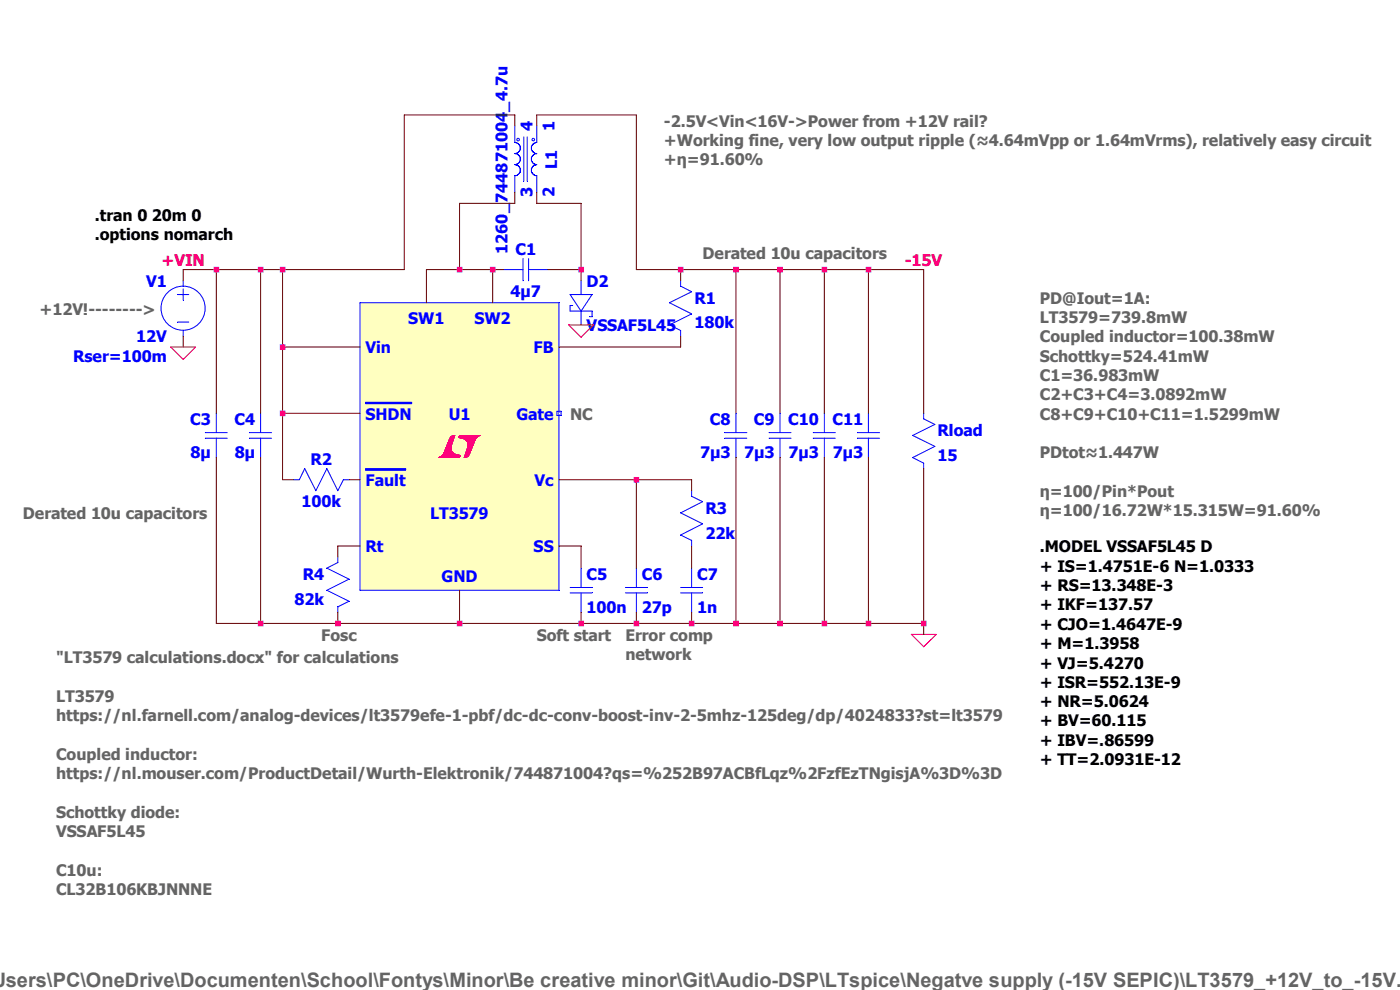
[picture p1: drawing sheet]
<svg xmlns="http://www.w3.org/2000/svg" width="297mm" height="210mm" viewBox="0 0 297 210" stroke-linecap="round" stroke-linejoin="round" font-family="sans-serif">
<defs><g id="words">
<text font-size="4.2" fill="#646464" x="1.2" y="209.3">sers\PC\OneDrive\Documenten\School\Fontys\Minor\Be creative minor\Git\Audio-DSP\LTspice\Negatve supply (-15V SEPIC)\LT3579_+12V_to_-15V.a</text>
<g font-size="3.4" fill="#00f">
<text x="112.9" y="27.8" transform="rotate(-90 112.9 27.8)">4</text>
<text x="117.6" y="27.8" transform="rotate(-90 117.6 27.8)">1</text>
<text x="118.2" y="35.8" transform="rotate(-90 118.2 35.8)">L1</text>
<text x="112.9" y="41.9" transform="rotate(-90 112.9 41.9)">3</text>
<text x="117.6" y="41.9" transform="rotate(-90 117.6 41.9)">2</text>
<text x="107.7" y="53.9" transform="rotate(-90 107.7 53.9)">1260_744871004_4.7u</text>
<text x="109.3" y="54.2">C1</text>
<text x="31" y="60.9">V1</text>
<text x="108.3" y="62.9">4µ7</text>
<text x="124.5" y="60.9">D2</text>
<text x="147.3" y="64.4">R1</text>
<text x="86.6" y="68.8">SW1</text>
<text x="100.7" y="68.8">SW2</text>
<text x="124.5" y="70.3">VSSAF5L45</text>
<text x="147.3" y="69.7">180k</text>
<text x="15.5" y="76.7">Rser=100m</text>
<text x="28.9" y="72.6">12V</text>
<text x="77.6" y="75">Vin</text>
<text x="113.2" y="75">FB</text>
<text x="77.6" y="89">SHDN</text>
<text x="95.2" y="89">U1</text>
<text x="109.6" y="89">Gate</text>
<text x="40.3" y="90.2">C3</text>
<text x="49.7" y="90.2">C4</text>
<text x="150.6" y="90.2">C8</text>
<text x="159.9" y="90.2">C9</text>
<text x="167.2" y="90.2">C10</text>
<text x="176.6" y="90.2">C11</text>
<text x="198.9" y="92.5">Rload</text>
<text x="40.4" y="97.2">8µ</text>
<text x="49.8" y="97.2">8µ</text>
<text x="65.9" y="98.7">R2</text>
<text x="148.5" y="97.2">7µ3</text>
<text x="157.9" y="97.2">7µ3</text>
<text x="167.3" y="97.2">7µ3</text>
<text x="176.7" y="97.2">7µ3</text>
<text x="198.9" y="97.8">15</text>
<text x="64" y="107.5">100k</text>
<text x="77.6" y="103.1">Fault</text>
<text x="113.4" y="103.1">Vc</text>
<text x="91.3" y="110.2">LT3579</text>
<text x="149.6" y="109">R3</text>
<text x="77.6" y="117.2">Rt</text>
<text x="113.2" y="117.2">SS</text>
<text x="149.6" y="114.3">22k</text>
<text x="64.2" y="123">R4</text>
<text x="93.7" y="123.4">GND</text>
<text x="124.5" y="123">C5</text>
<text x="136.2" y="123">C6</text>
<text x="147.9" y="123">C7</text>
<text x="62.5" y="128.3">82k</text>
<text x="124.5" y="130.1">100n</text>
<text x="136.2" y="130.1">27p</text>
<text x="147.9" y="130.1">1n</text>
</g>
<g font-size="3.4" fill="#646464">
<text x="140.8" y="26.9">-2.5V&lt;Vin&lt;16V-&gt;Power from +12V rail?</text>
<text x="140.8" y="31">+Working fine, very low output ripple (≈4.64mVpp or 1.64mVrms), relatively easy circuit</text>
<text x="140.8" y="35.1">+η=91.60%</text>
<text x="149.1" y="55">Derated 10u capacitors</text>
<text x="220.6" y="64.4">PD@Iout=1A:</text>
<text x="8.4" y="66.8">+12V!--------&gt;</text>
<text x="220.6" y="68.5">LT3579=739.8mW</text>
<text x="220.6" y="72.6">Coupled inductor=100.38mW</text>
<text x="220.6" y="76.7">Schottky=524.41mW</text>
<text x="220.6" y="80.8">C1=36.983mW</text>
<text x="120.9" y="89">NC</text>
<text x="220.6" y="84.9">C2+C3+C4=3.0892mW</text>
<text x="220.6" y="89">C8+C9+C10+C11=1.5299mW</text>
<text x="220.6" y="97.2">PDtot≈1.447W</text>
<text x="220.6" y="105.5">η=100/Pin*Pout</text>
<text x="4.9" y="110.2">Derated 10u capacitors</text>
<text x="220.6" y="109.6">η=100/16.72W*15.315W=91.60%</text>
<text x="68.2" y="135.9">Fosc</text>
<text x="113.9" y="135.9">Soft start</text>
<text x="132.7" y="135.9">Error comp</text>
<text x="11.9" y="140.6">&quot;LT3579 calculations.docx&quot; for calculations</text>
<text x="132.7" y="140">network</text>
<text x="11.9" y="148.8">LT3579</text>
<text x="11.9" y="153">https://nl.farnell.com/analog-devices/lt3579efe-1-pbf/dc-dc-conv-boost-inv-2-5mhz-125deg/dp/4024833?st=lt3579</text>
<text x="11.9" y="161.2">Coupled inductor:</text>
<text x="11.9" y="165.3">https://nl.mouser.com/ProductDetail/Wurth-Elektronik/744871004?qs=%252B97ACBfLqz%2FzfEzTNgisjA%3D%3D</text>
<text x="11.9" y="173.4">Schottky diode:</text>
<text x="11.9" y="177.5">VSSAF5L45</text>
<text x="11.9" y="185.8">C10u:</text>
<text x="11.9" y="189.9">CL32B106KBJNNNE</text>
</g>
<g font-size="3.4">
<text x="20.1" y="46.8">.tran 0 20m 0</text>
<text x="20.1" y="50.9">.options nomarch</text>
<text x="220.6" y="117.2">.MODEL VSSAF5L45 D</text>
<text x="220.6" y="121.3">+ IS=1.4751E-6 N=1.0333</text>
<text x="220.6" y="125.4">+ RS=13.348E-3</text>
<text x="220.6" y="129.5">+ IKF=137.57</text>
<text x="220.6" y="133.6">+ CJO=1.4647E-9</text>
<text x="220.6" y="137.7">+ M=1.3958</text>
<text x="220.6" y="141.8">+ VJ=5.4270</text>
<text x="220.6" y="145.9">+ ISR=552.13E-9</text>
<text x="220.6" y="150">+ NR=5.0624</text>
<text x="220.6" y="154.1">+ BV=60.115</text>
<text x="220.6" y="158.2">+ IBV=.86599</text>
<text x="220.6" y="162.3">+ TT=2.0931E-12</text>
</g>
<g font-size="3.4" fill="#f00">
<text x="34.2" y="56.5">+VIN</text>
<text x="192" y="56.5">-15V</text>
</g>
</g></defs>
<path d="M37.7 62.5h2.3" fill="none" stroke="#00f" stroke-width=".21"/>
<path d="M37.7 68.3h2.3" fill="none" stroke="#00f" stroke-width=".21"/>
<path d="M38.9 61.3v2.4" fill="none" stroke="#00f" stroke-width=".21"/>
<path d="M38.9 70.1v1.2" fill="none" stroke="#00f" stroke-width=".21"/>
<path d="M38.9 59.6v1.1" fill="none" stroke="#00f" stroke-width=".21"/>
<g fill="none" stroke="#00f" stroke-width=".21">
<path d="M196 98.3v1.1"/>
<circle cx="38.8" cy="65.4" r="4.7"/>
</g>
<path d="M193.6 97.1l2.4 1.2" fill="none" stroke="#00f" stroke-width=".21"/>
<path d="M198.3 94.7l-4.7 2.4" fill="none" stroke="#00f" stroke-width=".21"/>
<path d="M193.6 92.4l4.7 2.3" fill="none" stroke="#00f" stroke-width=".21"/>
<path d="M198.3 90l-4.7 2.4" fill="none" stroke="#00f" stroke-width=".21"/>
<path d="M196 87.7v1.2" fill="none" stroke="#00f" stroke-width=".21"/>
<path d="M196 88.9l2.3 1.1" fill="none" stroke="#00f" stroke-width=".21"/>
<path d="M76.4 64.2h42.2v61h-42.2z" fill="#ffffc0"/>
<path d="M76.4 64.2h42.2" fill="none" stroke="#00f" stroke-width=".21"/>
<path d="M118.6 64.2v61" fill="none" stroke="#00f" stroke-width=".21"/>
<path d="M76.4 125.2h42.2" fill="none" stroke="#00f" stroke-width=".21"/>
<path d="M76.4 64.2v61" fill="none" stroke="#00f" stroke-width=".21"/>
<path d="M93.3 96.9h4.2" fill="none" stroke="#f00" stroke-width=".21"/>
<path d="M93.3 97h4.2" fill="none" stroke="#f00" stroke-width=".21"/>
<path d="M93.2 97h4.3" fill="none" stroke="#f00" stroke-width=".21"/>
<path d="M93.1 97h4.4" fill="none" stroke="#f00" stroke-width=".21"/>
<path d="M93 97.1h4.5" fill="none" stroke="#f00" stroke-width=".21"/>
<path d="M97.5 92.5h4.1" fill="none" stroke="#f00" stroke-width=".21"/>
<path d="M97.5 92.5h4.2" fill="none" stroke="#f00" stroke-width=".21"/>
<path d="M97.5 92.4h4.3" fill="none" stroke="#f00" stroke-width=".21"/>
<path d="M97.5 92.4h4.4" fill="none" stroke="#f00" stroke-width=".21"/>
<path d="M97.5 92.4h4.4" fill="none" stroke="#f00" stroke-width=".21"/>
<path d="M93.6 96.8h4" fill="none" stroke="#f00" stroke-width=".21"/>
<path d="M93.5 96.9h4" fill="none" stroke="#f00" stroke-width=".21"/>
<path d="M93.5 96.9h4" fill="none" stroke="#f00" stroke-width=".21"/>
<path d="M93.4 96.9h4.1" fill="none" stroke="#f00" stroke-width=".21"/>
<path d="M93.3 96.9h4.2" fill="none" stroke="#f00" stroke-width=".21"/>
<path d="M97.4 92.6h4" fill="none" stroke="#f00" stroke-width=".21"/>
<path d="M97.4 92.6h4.1" fill="none" stroke="#f00" stroke-width=".21"/>
<path d="M97.4 92.5h4.1" fill="none" stroke="#f00" stroke-width=".21"/>
<path d="M97.4 92.5h4.2" fill="none" stroke="#f00" stroke-width=".21"/>
<path d="M97.5 92.5h4.1" fill="none" stroke="#f00" stroke-width=".21"/>
<path d="M93.7 96.7h3.9" fill="none" stroke="#f00" stroke-width=".21"/>
<path d="M93.7 96.7h3.9" fill="none" stroke="#f00" stroke-width=".21"/>
<path d="M93.6 96.8h4" fill="none" stroke="#f00" stroke-width=".21"/>
<path d="M93.6 96.8h4" fill="none" stroke="#f00" stroke-width=".21"/>
<path d="M93.6 96.8h4" fill="none" stroke="#f00" stroke-width=".21"/>
<path d="M97.4 92.7h3.9" fill="none" stroke="#f00" stroke-width=".21"/>
<path d="M97.4 92.7h3.9" fill="none" stroke="#f00" stroke-width=".21"/>
<path d="M97.4 92.7h3.9" fill="none" stroke="#f00" stroke-width=".21"/>
<path d="M97.4 92.6h4" fill="none" stroke="#f00" stroke-width=".21"/>
<path d="M97.4 92.6h4" fill="none" stroke="#f00" stroke-width=".21"/>
<path d="M93.8 96.6h3.8" fill="none" stroke="#f00" stroke-width=".21"/>
<path d="M93.8 96.6h3.8" fill="none" stroke="#f00" stroke-width=".21"/>
<path d="M93.8 96.6h3.8" fill="none" stroke="#f00" stroke-width=".21"/>
<path d="M93.7 96.7h3.9" fill="none" stroke="#f00" stroke-width=".21"/>
<path d="M93.7 96.7h3.9" fill="none" stroke="#f00" stroke-width=".21"/>
<path d="M97.3 92.8h3.8" fill="none" stroke="#f00" stroke-width=".21"/>
<path d="M97.3 92.8h3.9" fill="none" stroke="#f00" stroke-width=".21"/>
<path d="M97.3 92.8h3.9" fill="none" stroke="#f00" stroke-width=".21"/>
<path d="M97.4 92.8h3.8" fill="none" stroke="#f00" stroke-width=".21"/>
<path d="M97.4 92.7h3.9" fill="none" stroke="#f00" stroke-width=".21"/>
<path d="M93.9 96.5h3.2" fill="none" stroke="#f00" stroke-width=".21"/>
<path d="M93.9 96.5h3.3" fill="none" stroke="#f00" stroke-width=".21"/>
<path d="M93.9 96.5h3.5" fill="none" stroke="#f00" stroke-width=".21"/>
<path d="M93.9 96.6h3.6" fill="none" stroke="#f00" stroke-width=".21"/>
<path d="M93.8 96.6h3.8" fill="none" stroke="#f00" stroke-width=".21"/>
<path d="M97.9 93h3.1" fill="none" stroke="#f00" stroke-width=".21"/>
<path d="M97.7 92.9h3.3" fill="none" stroke="#f00" stroke-width=".21"/>
<path d="M97.6 92.9h3.5" fill="none" stroke="#f00" stroke-width=".21"/>
<path d="M97.5 92.9h3.6" fill="none" stroke="#f00" stroke-width=".21"/>
<path d="M97.3 92.8h3.8" fill="none" stroke="#f00" stroke-width=".21"/>
<path d="M94 96.4h2.6" fill="none" stroke="#f00" stroke-width=".21"/>
<path d="M94 96.4h2.7" fill="none" stroke="#f00" stroke-width=".21"/>
<path d="M94 96.4h2.8" fill="none" stroke="#f00" stroke-width=".21"/>
<path d="M93.9 96.4h3" fill="none" stroke="#f00" stroke-width=".21"/>
<path d="M93.9 96.5h3.2" fill="none" stroke="#f00" stroke-width=".21"/>
<path d="M98.4 93.1h2.6" fill="none" stroke="#f00" stroke-width=".21"/>
<path d="M98.3 93h2.7" fill="none" stroke="#f00" stroke-width=".21"/>
<path d="M98.1 93h2.9" fill="none" stroke="#f00" stroke-width=".21"/>
<path d="M98 93h3" fill="none" stroke="#f00" stroke-width=".21"/>
<path d="M97.9 93h3.1" fill="none" stroke="#f00" stroke-width=".21"/>
<path d="M94.1 96.2h2.3" fill="none" stroke="#f00" stroke-width=".21"/>
<path d="M94.1 96.3h2.3" fill="none" stroke="#f00" stroke-width=".21"/>
<path d="M94.1 96.3h2.4" fill="none" stroke="#f00" stroke-width=".21"/>
<path d="M94 96.4h2.5" fill="none" stroke="#f00" stroke-width=".21"/>
<path d="M94 96.4h2.6" fill="none" stroke="#f00" stroke-width=".21"/>
<path d="M98.6 93.2h2.3" fill="none" stroke="#f00" stroke-width=".21"/>
<path d="M98.6 93.2h2.3" fill="none" stroke="#f00" stroke-width=".21"/>
<path d="M98.5 93.1h2.4" fill="none" stroke="#f00" stroke-width=".21"/>
<path d="M98.4 93.1h2.5" fill="none" stroke="#f00" stroke-width=".21"/>
<path d="M98.4 93.1h2.6" fill="none" stroke="#f00" stroke-width=".21"/>
<path d="M94.1 96.1h2.1" fill="none" stroke="#f00" stroke-width=".21"/>
<path d="M94.1 96.1h2.1" fill="none" stroke="#f00" stroke-width=".21"/>
<path d="M94.1 96.2h2.2" fill="none" stroke="#f00" stroke-width=".21"/>
<path d="M94.1 96.2h2.2" fill="none" stroke="#f00" stroke-width=".21"/>
<path d="M94.1 96.2h2.3" fill="none" stroke="#f00" stroke-width=".21"/>
<path d="M98.8 93.3h2" fill="none" stroke="#f00" stroke-width=".21"/>
<path d="M98.8 93.3h2" fill="none" stroke="#f00" stroke-width=".21"/>
<path d="M98.7 93.3h2.1" fill="none" stroke="#f00" stroke-width=".21"/>
<path d="M98.7 93.2h2.1" fill="none" stroke="#f00" stroke-width=".21"/>
<path d="M98.6 93.2h2.3" fill="none" stroke="#f00" stroke-width=".21"/>
<path d="M94.2 96h1.9" fill="none" stroke="#f00" stroke-width=".21"/>
<path d="M94.2 96.1h1.9" fill="none" stroke="#f00" stroke-width=".21"/>
<path d="M94.2 96.1h1.9" fill="none" stroke="#f00" stroke-width=".21"/>
<path d="M94.1 96.1h2" fill="none" stroke="#f00" stroke-width=".21"/>
<path d="M94.1 96.1h2.1" fill="none" stroke="#f00" stroke-width=".21"/>
<path d="M98.9 93.4h1.9" fill="none" stroke="#f00" stroke-width=".21"/>
<path d="M98.9 93.4h1.9" fill="none" stroke="#f00" stroke-width=".21"/>
<path d="M98.8 93.4h2" fill="none" stroke="#f00" stroke-width=".21"/>
<path d="M98.8 93.3h2" fill="none" stroke="#f00" stroke-width=".21"/>
<path d="M98.8 93.3h2" fill="none" stroke="#f00" stroke-width=".21"/>
<path d="M94.3 95.9h1.6" fill="none" stroke="#f00" stroke-width=".21"/>
<path d="M94.2 95.9h1.8" fill="none" stroke="#f00" stroke-width=".21"/>
<path d="M94.2 96h1.8" fill="none" stroke="#f00" stroke-width=".21"/>
<path d="M94.2 96h1.8" fill="none" stroke="#f00" stroke-width=".21"/>
<path d="M94.2 96h1.9" fill="none" stroke="#f00" stroke-width=".21"/>
<path d="M99 93.6h1.7" fill="none" stroke="#f00" stroke-width=".21"/>
<path d="M99 93.5h1.7" fill="none" stroke="#f00" stroke-width=".21"/>
<path d="M99 93.5h1.7" fill="none" stroke="#f00" stroke-width=".21"/>
<path d="M98.9 93.5h1.9" fill="none" stroke="#f00" stroke-width=".21"/>
<path d="M98.9 93.4h1.9" fill="none" stroke="#f00" stroke-width=".21"/>
<path d="M94.3 95.8h1.6" fill="none" stroke="#f00" stroke-width=".21"/>
<path d="M94.3 95.8h1.6" fill="none" stroke="#f00" stroke-width=".21"/>
<path d="M94.3 95.8h1.6" fill="none" stroke="#f00" stroke-width=".21"/>
<path d="M94.3 95.8h1.6" fill="none" stroke="#f00" stroke-width=".21"/>
<path d="M94.3 95.9h1.6" fill="none" stroke="#f00" stroke-width=".21"/>
<path d="M99.1 93.7h1.6" fill="none" stroke="#f00" stroke-width=".21"/>
<path d="M99.1 93.6h1.6" fill="none" stroke="#f00" stroke-width=".21"/>
<path d="M99.1 93.6h1.6" fill="none" stroke="#f00" stroke-width=".21"/>
<path d="M99 93.6h1.7" fill="none" stroke="#f00" stroke-width=".21"/>
<path d="M99 93.6h1.7" fill="none" stroke="#f00" stroke-width=".21"/>
<path d="M94.4 95.7h1.4" fill="none" stroke="#f00" stroke-width=".21"/>
<path d="M94.4 95.7h1.4" fill="none" stroke="#f00" stroke-width=".21"/>
<path d="M94.4 95.7h1.4" fill="none" stroke="#f00" stroke-width=".21"/>
<path d="M94.3 95.8h1.5" fill="none" stroke="#f00" stroke-width=".21"/>
<path d="M94.3 95.8h1.6" fill="none" stroke="#f00" stroke-width=".21"/>
<path d="M99.1 93.8h1.5" fill="none" stroke="#f00" stroke-width=".21"/>
<path d="M99.1 93.8h1.5" fill="none" stroke="#f00" stroke-width=".21"/>
<path d="M99.1 93.7h1.5" fill="none" stroke="#f00" stroke-width=".21"/>
<path d="M99.1 93.7h1.5" fill="none" stroke="#f00" stroke-width=".21"/>
<path d="M99.1 93.7h1.6" fill="none" stroke="#f00" stroke-width=".21"/>
<path d="M94.4 95.5h1.4" fill="none" stroke="#f00" stroke-width=".21"/>
<path d="M94.4 95.6h1.4" fill="none" stroke="#f00" stroke-width=".21"/>
<path d="M94.4 95.6h1.4" fill="none" stroke="#f00" stroke-width=".21"/>
<path d="M94.4 95.6h1.4" fill="none" stroke="#f00" stroke-width=".21"/>
<path d="M94.4 95.7h1.4" fill="none" stroke="#f00" stroke-width=".21"/>
<path d="M99.2 93.9h1.3" fill="none" stroke="#f00" stroke-width=".21"/>
<path d="M99.2 93.9h1.3" fill="none" stroke="#f00" stroke-width=".21"/>
<path d="M99.1 93.9h1.5" fill="none" stroke="#f00" stroke-width=".21"/>
<path d="M99.1 93.8h1.5" fill="none" stroke="#f00" stroke-width=".21"/>
<path d="M99.1 93.8h1.5" fill="none" stroke="#f00" stroke-width=".21"/>
<path d="M94.5 95.4h1.3" fill="none" stroke="#f00" stroke-width=".21"/>
<path d="M94.4 95.5h1.4" fill="none" stroke="#f00" stroke-width=".21"/>
<path d="M94.4 95.5h1.4" fill="none" stroke="#f00" stroke-width=".21"/>
<path d="M94.4 95.5h1.4" fill="none" stroke="#f00" stroke-width=".21"/>
<path d="M94.4 95.5h1.4" fill="none" stroke="#f00" stroke-width=".21"/>
<path d="M99.2 94h1.3" fill="none" stroke="#f00" stroke-width=".21"/>
<path d="M99.2 94h1.3" fill="none" stroke="#f00" stroke-width=".21"/>
<path d="M99.2 93.9h1.3" fill="none" stroke="#f00" stroke-width=".21"/>
<path d="M99.2 93.9h1.3" fill="none" stroke="#f00" stroke-width=".21"/>
<path d="M99.2 93.9h1.3" fill="none" stroke="#f00" stroke-width=".21"/>
<path d="M94.5 95.3h1.2" fill="none" stroke="#f00" stroke-width=".21"/>
<path d="M94.5 95.3h1.2" fill="none" stroke="#f00" stroke-width=".21"/>
<path d="M94.5 95.4h1.2" fill="none" stroke="#f00" stroke-width=".21"/>
<path d="M94.5 95.4h1.3" fill="none" stroke="#f00" stroke-width=".21"/>
<path d="M94.5 95.4h1.3" fill="none" stroke="#f00" stroke-width=".21"/>
<path d="M99.2 94.1h1.3" fill="none" stroke="#f00" stroke-width=".21"/>
<path d="M99.2 94.1h1.3" fill="none" stroke="#f00" stroke-width=".21"/>
<path d="M99.2 94.1h1.3" fill="none" stroke="#f00" stroke-width=".21"/>
<path d="M99.2 94.1h1.3" fill="none" stroke="#f00" stroke-width=".21"/>
<path d="M99.2 94h1.3" fill="none" stroke="#f00" stroke-width=".21"/>
<path d="M94.6 95.2h1.1" fill="none" stroke="#f00" stroke-width=".21"/>
<path d="M94.6 95.2h1.1" fill="none" stroke="#f00" stroke-width=".21"/>
<path d="M94.5 95.2h1.2" fill="none" stroke="#f00" stroke-width=".21"/>
<path d="M94.5 95.3h1.2" fill="none" stroke="#f00" stroke-width=".21"/>
<path d="M94.5 95.3h1.2" fill="none" stroke="#f00" stroke-width=".21"/>
<path d="M99.3 94.2h1.1" fill="none" stroke="#f00" stroke-width=".21"/>
<path d="M99.3 94.2h1.1" fill="none" stroke="#f00" stroke-width=".21"/>
<path d="M99.2 94.2h1.2" fill="none" stroke="#f00" stroke-width=".21"/>
<path d="M99.2 94.1h1.2" fill="none" stroke="#f00" stroke-width=".21"/>
<path d="M99.2 94.1h1.3" fill="none" stroke="#f00" stroke-width=".21"/>
<path d="M94.6 95.1h1.1" fill="none" stroke="#f00" stroke-width=".21"/>
<path d="M94.6 95.1h1.1" fill="none" stroke="#f00" stroke-width=".21"/>
<path d="M94.6 95.1h1.1" fill="none" stroke="#f00" stroke-width=".21"/>
<path d="M94.6 95.2h1.1" fill="none" stroke="#f00" stroke-width=".21"/>
<path d="M94.6 95.2h1.1" fill="none" stroke="#f00" stroke-width=".21"/>
<path d="M99.3 94.4h1" fill="none" stroke="#f00" stroke-width=".21"/>
<path d="M99.3 94.3h1.1" fill="none" stroke="#f00" stroke-width=".21"/>
<path d="M99.3 94.3h1.1" fill="none" stroke="#f00" stroke-width=".21"/>
<path d="M99.3 94.3h1.1" fill="none" stroke="#f00" stroke-width=".21"/>
<path d="M99.3 94.2h1.1" fill="none" stroke="#f00" stroke-width=".21"/>
<path d="M94.7 95h1" fill="none" stroke="#f00" stroke-width=".21"/>
<path d="M94.7 95h1" fill="none" stroke="#f00" stroke-width=".21"/>
<path d="M94.7 95h1" fill="none" stroke="#f00" stroke-width=".21"/>
<path d="M94.6 95h1.1" fill="none" stroke="#f00" stroke-width=".21"/>
<path d="M94.6 95.1h1.1" fill="none" stroke="#f00" stroke-width=".21"/>
<path d="M99.3 94.5h1" fill="none" stroke="#f00" stroke-width=".21"/>
<path d="M99.3 94.4h1" fill="none" stroke="#f00" stroke-width=".21"/>
<path d="M99.3 94.4h1" fill="none" stroke="#f00" stroke-width=".21"/>
<path d="M99.3 94.4h1" fill="none" stroke="#f00" stroke-width=".21"/>
<path d="M99.3 94.4h1" fill="none" stroke="#f00" stroke-width=".21"/>
<path d="M94.7 94.8h1" fill="none" stroke="#f00" stroke-width=".21"/>
<path d="M94.7 94.9h1" fill="none" stroke="#f00" stroke-width=".21"/>
<path d="M94.7 94.9h1" fill="none" stroke="#f00" stroke-width=".21"/>
<path d="M94.7 94.9h1" fill="none" stroke="#f00" stroke-width=".21"/>
<path d="M94.7 95h1" fill="none" stroke="#f00" stroke-width=".21"/>
<path d="M99.3 94.6h.9" fill="none" stroke="#f00" stroke-width=".21"/>
<path d="M99.3 94.6h1" fill="none" stroke="#f00" stroke-width=".21"/>
<path d="M99.3 94.5h1" fill="none" stroke="#f00" stroke-width=".21"/>
<path d="M99.3 94.5h1" fill="none" stroke="#f00" stroke-width=".21"/>
<path d="M99.3 94.5h1" fill="none" stroke="#f00" stroke-width=".21"/>
<path d="M94.7 94.7h1" fill="none" stroke="#f00" stroke-width=".21"/>
<path d="M94.7 94.7h1" fill="none" stroke="#f00" stroke-width=".21"/>
<path d="M94.7 94.8h1" fill="none" stroke="#f00" stroke-width=".21"/>
<path d="M94.7 94.8h1" fill="none" stroke="#f00" stroke-width=".21"/>
<path d="M94.7 94.8h1" fill="none" stroke="#f00" stroke-width=".21"/>
<path d="M99.2 94.7h1" fill="none" stroke="#f00" stroke-width=".21"/>
<path d="M99.3 94.7h.9" fill="none" stroke="#f00" stroke-width=".21"/>
<path d="M99.3 94.7h.9" fill="none" stroke="#f00" stroke-width=".21"/>
<path d="M99.3 94.6h.9" fill="none" stroke="#f00" stroke-width=".21"/>
<path d="M99.3 94.6h.9" fill="none" stroke="#f00" stroke-width=".21"/>
<path d="M94.8 94.6h1" fill="none" stroke="#f00" stroke-width=".21"/>
<path d="M94.8 94.6h.9" fill="none" stroke="#f00" stroke-width=".21"/>
<path d="M94.8 94.7h.9" fill="none" stroke="#f00" stroke-width=".21"/>
<path d="M94.7 94.7h1" fill="none" stroke="#f00" stroke-width=".21"/>
<path d="M94.7 94.7h1" fill="none" stroke="#f00" stroke-width=".21"/>
<path d="M99.2 94.8h1" fill="none" stroke="#f00" stroke-width=".21"/>
<path d="M99.2 94.8h1" fill="none" stroke="#f00" stroke-width=".21"/>
<path d="M99.2 94.8h1" fill="none" stroke="#f00" stroke-width=".21"/>
<path d="M99.2 94.7h1" fill="none" stroke="#f00" stroke-width=".21"/>
<path d="M99.2 94.7h1" fill="none" stroke="#f00" stroke-width=".21"/>
<path d="M94.8 94.5h1" fill="none" stroke="#f00" stroke-width=".21"/>
<path d="M94.8 94.5h1" fill="none" stroke="#f00" stroke-width=".21"/>
<path d="M94.8 94.5h1" fill="none" stroke="#f00" stroke-width=".21"/>
<path d="M94.8 94.6h1" fill="none" stroke="#f00" stroke-width=".21"/>
<path d="M94.8 94.6h1" fill="none" stroke="#f00" stroke-width=".21"/>
<path d="M99.2 95h.9" fill="none" stroke="#f00" stroke-width=".21"/>
<path d="M99.2 94.9h.9" fill="none" stroke="#f00" stroke-width=".21"/>
<path d="M99.2 94.9h1" fill="none" stroke="#f00" stroke-width=".21"/>
<path d="M99.2 94.9h1" fill="none" stroke="#f00" stroke-width=".21"/>
<path d="M99.2 94.8h1" fill="none" stroke="#f00" stroke-width=".21"/>
<path d="M94.9 94.4h.9" fill="none" stroke="#f00" stroke-width=".21"/>
<path d="M94.9 94.4h.9" fill="none" stroke="#f00" stroke-width=".21"/>
<path d="M94.9 94.4h.9" fill="none" stroke="#f00" stroke-width=".21"/>
<path d="M94.9 94.4h.9" fill="none" stroke="#f00" stroke-width=".21"/>
<path d="M94.8 94.5h1" fill="none" stroke="#f00" stroke-width=".21"/>
<path d="M99.1 95.1h1" fill="none" stroke="#f00" stroke-width=".21"/>
<path d="M99.1 95h1" fill="none" stroke="#f00" stroke-width=".21"/>
<path d="M99.2 95h.9" fill="none" stroke="#f00" stroke-width=".21"/>
<path d="M99.2 95h.9" fill="none" stroke="#f00" stroke-width=".21"/>
<path d="M99.2 95h.9" fill="none" stroke="#f00" stroke-width=".21"/>
<path d="M95 94.2h.8" fill="none" stroke="#f00" stroke-width=".21"/>
<path d="M94.9 94.3h.9" fill="none" stroke="#f00" stroke-width=".21"/>
<path d="M94.9 94.3h.9" fill="none" stroke="#f00" stroke-width=".21"/>
<path d="M94.9 94.3h.9" fill="none" stroke="#f00" stroke-width=".21"/>
<path d="M94.9 94.4h.9" fill="none" stroke="#f00" stroke-width=".21"/>
<path d="M99.1 95.2h.9" fill="none" stroke="#f00" stroke-width=".21"/>
<path d="M99.1 95.2h.9" fill="none" stroke="#f00" stroke-width=".21"/>
<path d="M99.1 95.1h.9" fill="none" stroke="#f00" stroke-width=".21"/>
<path d="M99.1 95.1h1" fill="none" stroke="#f00" stroke-width=".21"/>
<path d="M99.1 95.1h1" fill="none" stroke="#f00" stroke-width=".21"/>
<path d="M95 94.1h.9" fill="none" stroke="#f00" stroke-width=".21"/>
<path d="M95 94.1h.8" fill="none" stroke="#f00" stroke-width=".21"/>
<path d="M95 94.2h.8" fill="none" stroke="#f00" stroke-width=".21"/>
<path d="M95 94.2h.8" fill="none" stroke="#f00" stroke-width=".21"/>
<path d="M95 94.2h.8" fill="none" stroke="#f00" stroke-width=".21"/>
<path d="M99.1 95.3h.9" fill="none" stroke="#f00" stroke-width=".21"/>
<path d="M99.1 95.3h.9" fill="none" stroke="#f00" stroke-width=".21"/>
<path d="M99.1 95.2h.9" fill="none" stroke="#f00" stroke-width=".21"/>
<path d="M99.1 95.2h.9" fill="none" stroke="#f00" stroke-width=".21"/>
<path d="M99.1 95.2h.9" fill="none" stroke="#f00" stroke-width=".21"/>
<path d="M95 94h.9" fill="none" stroke="#f00" stroke-width=".21"/>
<path d="M95 94.1h.9" fill="none" stroke="#f00" stroke-width=".21"/>
<path d="M95 94.1h.9" fill="none" stroke="#f00" stroke-width=".21"/>
<path d="M95 94.1h.9" fill="none" stroke="#f00" stroke-width=".21"/>
<path d="M95 94.1h.9" fill="none" stroke="#f00" stroke-width=".21"/>
<path d="M99.1 95.4h.8" fill="none" stroke="#f00" stroke-width=".21"/>
<path d="M99.1 95.4h.8" fill="none" stroke="#f00" stroke-width=".21"/>
<path d="M99.1 95.4h.8" fill="none" stroke="#f00" stroke-width=".21"/>
<path d="M99.1 95.3h.9" fill="none" stroke="#f00" stroke-width=".21"/>
<path d="M99.1 95.3h.9" fill="none" stroke="#f00" stroke-width=".21"/>
<path d="M95.1 93.9h.8" fill="none" stroke="#f00" stroke-width=".21"/>
<path d="M95.1 93.9h.8" fill="none" stroke="#f00" stroke-width=".21"/>
<path d="M95 93.9h.9" fill="none" stroke="#f00" stroke-width=".21"/>
<path d="M95 94h.9" fill="none" stroke="#f00" stroke-width=".21"/>
<path d="M95 94h.9" fill="none" stroke="#f00" stroke-width=".21"/>
<path d="M99 95.5h.9" fill="none" stroke="#f00" stroke-width=".21"/>
<path d="M99 95.5h.9" fill="none" stroke="#f00" stroke-width=".21"/>
<path d="M99 95.5h.9" fill="none" stroke="#f00" stroke-width=".21"/>
<path d="M99.1 95.5h.8" fill="none" stroke="#f00" stroke-width=".21"/>
<path d="M99.1 95.4h.8" fill="none" stroke="#f00" stroke-width=".21"/>
<path d="M95.1 93.8h.9" fill="none" stroke="#f00" stroke-width=".21"/>
<path d="M95.1 93.8h.9" fill="none" stroke="#f00" stroke-width=".21"/>
<path d="M95.1 93.9h.9" fill="none" stroke="#f00" stroke-width=".21"/>
<path d="M95.1 93.9h.9" fill="none" stroke="#f00" stroke-width=".21"/>
<path d="M95.1 93.9h.8" fill="none" stroke="#f00" stroke-width=".21"/>
<path d="M99 95.7h.8" fill="none" stroke="#f00" stroke-width=".21"/>
<path d="M99 95.6h.9" fill="none" stroke="#f00" stroke-width=".21"/>
<path d="M99 95.6h.9" fill="none" stroke="#f00" stroke-width=".21"/>
<path d="M99 95.6h.9" fill="none" stroke="#f00" stroke-width=".21"/>
<path d="M99 95.5h.9" fill="none" stroke="#f00" stroke-width=".21"/>
<path d="M95.2 93.7h.8" fill="none" stroke="#f00" stroke-width=".21"/>
<path d="M95.2 93.7h.8" fill="none" stroke="#f00" stroke-width=".21"/>
<path d="M95.2 93.7h.8" fill="none" stroke="#f00" stroke-width=".21"/>
<path d="M95.1 93.8h.9" fill="none" stroke="#f00" stroke-width=".21"/>
<path d="M95.1 93.8h.9" fill="none" stroke="#f00" stroke-width=".21"/>
<path d="M98.9 95.8h.9" fill="none" stroke="#f00" stroke-width=".21"/>
<path d="M98.9 95.8h.9" fill="none" stroke="#f00" stroke-width=".21"/>
<path d="M99 95.7h.8" fill="none" stroke="#f00" stroke-width=".21"/>
<path d="M99 95.7h.8" fill="none" stroke="#f00" stroke-width=".21"/>
<path d="M99 95.7h.8" fill="none" stroke="#f00" stroke-width=".21"/>
<path d="M95.2 93.6h.9" fill="none" stroke="#f00" stroke-width=".21"/>
<path d="M95.2 93.6h.9" fill="none" stroke="#f00" stroke-width=".21"/>
<path d="M95.2 93.6h.9" fill="none" stroke="#f00" stroke-width=".21"/>
<path d="M95.2 93.6h.8" fill="none" stroke="#f00" stroke-width=".21"/>
<path d="M95.2 93.7h.8" fill="none" stroke="#f00" stroke-width=".21"/>
<path d="M98.9 95.9h.8" fill="none" stroke="#f00" stroke-width=".21"/>
<path d="M98.9 95.8h.8" fill="none" stroke="#f00" stroke-width=".21"/>
<path d="M98.9 95.8h.9" fill="none" stroke="#f00" stroke-width=".21"/>
<path d="M98.9 95.8h.9" fill="none" stroke="#f00" stroke-width=".21"/>
<path d="M98.9 95.8h.9" fill="none" stroke="#f00" stroke-width=".21"/>
<path d="M95.2 93.4h.9" fill="none" stroke="#f00" stroke-width=".21"/>
<path d="M95.2 93.5h.9" fill="none" stroke="#f00" stroke-width=".21"/>
<path d="M95.2 93.5h.9" fill="none" stroke="#f00" stroke-width=".21"/>
<path d="M95.2 93.5h.9" fill="none" stroke="#f00" stroke-width=".21"/>
<path d="M95.2 93.6h.9" fill="none" stroke="#f00" stroke-width=".21"/>
<path d="M98.8 96h.9" fill="none" stroke="#f00" stroke-width=".21"/>
<path d="M98.9 96h.8" fill="none" stroke="#f00" stroke-width=".21"/>
<path d="M98.9 96h.8" fill="none" stroke="#f00" stroke-width=".21"/>
<path d="M98.9 95.9h.8" fill="none" stroke="#f00" stroke-width=".21"/>
<path d="M98.9 95.9h.8" fill="none" stroke="#f00" stroke-width=".21"/>
<path d="M95.3 93.3h.8" fill="none" stroke="#f00" stroke-width=".21"/>
<path d="M95.3 93.3h.8" fill="none" stroke="#f00" stroke-width=".21"/>
<path d="M95.3 93.4h.8" fill="none" stroke="#f00" stroke-width=".21"/>
<path d="M95.3 93.4h.8" fill="none" stroke="#f00" stroke-width=".21"/>
<path d="M95.2 93.4h.9" fill="none" stroke="#f00" stroke-width=".21"/>
<path d="M98.8 96.1h.9" fill="none" stroke="#f00" stroke-width=".21"/>
<path d="M98.8 96.1h.9" fill="none" stroke="#f00" stroke-width=".21"/>
<path d="M98.8 96.1h.9" fill="none" stroke="#f00" stroke-width=".21"/>
<path d="M98.8 96.1h.9" fill="none" stroke="#f00" stroke-width=".21"/>
<path d="M98.8 96h.9" fill="none" stroke="#f00" stroke-width=".21"/>
<path d="M95.4 93.2h.8" fill="none" stroke="#f00" stroke-width=".21"/>
<path d="M95.3 93.2h.8" fill="none" stroke="#f00" stroke-width=".21"/>
<path d="M95.3 93.3h.8" fill="none" stroke="#f00" stroke-width=".21"/>
<path d="M95.3 93.3h.8" fill="none" stroke="#f00" stroke-width=".21"/>
<path d="M95.3 93.3h.8" fill="none" stroke="#f00" stroke-width=".21"/>
<path d="M98.8 96.2h.8" fill="none" stroke="#f00" stroke-width=".21"/>
<path d="M98.8 96.2h.8" fill="none" stroke="#f00" stroke-width=".21"/>
<path d="M98.8 96.2h.8" fill="none" stroke="#f00" stroke-width=".21"/>
<path d="M98.8 96.1h.9" fill="none" stroke="#f00" stroke-width=".21"/>
<path d="M98.8 96.1h.9" fill="none" stroke="#f00" stroke-width=".21"/>
<path d="M95.4 93.1h.8" fill="none" stroke="#f00" stroke-width=".21"/>
<path d="M95.4 93.1h.8" fill="none" stroke="#f00" stroke-width=".21"/>
<path d="M95.4 93.1h.8" fill="none" stroke="#f00" stroke-width=".21"/>
<path d="M95.4 93.2h.8" fill="none" stroke="#f00" stroke-width=".21"/>
<path d="M95.4 93.2h.8" fill="none" stroke="#f00" stroke-width=".21"/>
<path d="M98.8 96.4h.8" fill="none" stroke="#f00" stroke-width=".21"/>
<path d="M98.8 96.4h.8" fill="none" stroke="#f00" stroke-width=".21"/>
<path d="M98.8 96.3h.8" fill="none" stroke="#f00" stroke-width=".21"/>
<path d="M98.8 96.3h.8" fill="none" stroke="#f00" stroke-width=".21"/>
<path d="M98.8 96.2h.8" fill="none" stroke="#f00" stroke-width=".21"/>
<path d="M95.5 93h.8" fill="none" stroke="#f00" stroke-width=".21"/>
<path d="M95.5 93h.7" fill="none" stroke="#f00" stroke-width=".21"/>
<path d="M95.5 93h.7" fill="none" stroke="#f00" stroke-width=".21"/>
<path d="M95.4 93h.8" fill="none" stroke="#f00" stroke-width=".21"/>
<path d="M95.4 93.1h.8" fill="none" stroke="#f00" stroke-width=".21"/>
<path d="M98.7 96.5h.8" fill="none" stroke="#f00" stroke-width=".21"/>
<path d="M98.7 96.4h.8" fill="none" stroke="#f00" stroke-width=".21"/>
<path d="M98.7 96.4h.8" fill="none" stroke="#f00" stroke-width=".21"/>
<path d="M98.8 96.4h.7" fill="none" stroke="#f00" stroke-width=".21"/>
<path d="M98.8 96.4h.8" fill="none" stroke="#f00" stroke-width=".21"/>
<path d="M95.5 92.8h.8" fill="none" stroke="#f00" stroke-width=".21"/>
<path d="M95.5 92.9h.8" fill="none" stroke="#f00" stroke-width=".21"/>
<path d="M95.5 92.9h.8" fill="none" stroke="#f00" stroke-width=".21"/>
<path d="M95.5 92.9h.8" fill="none" stroke="#f00" stroke-width=".21"/>
<path d="M95.5 93h.8" fill="none" stroke="#f00" stroke-width=".21"/>
<path d="M98.7 96.6h.7" fill="none" stroke="#f00" stroke-width=".21"/>
<path d="M98.7 96.6h.7" fill="none" stroke="#f00" stroke-width=".21"/>
<path d="M98.7 96.5h.7" fill="none" stroke="#f00" stroke-width=".21"/>
<path d="M98.7 96.5h.8" fill="none" stroke="#f00" stroke-width=".21"/>
<path d="M98.7 96.5h.8" fill="none" stroke="#f00" stroke-width=".21"/>
<path d="M95.6 92.7h.8" fill="none" stroke="#f00" stroke-width=".21"/>
<path d="M95.6 92.8h.8" fill="none" stroke="#f00" stroke-width=".21"/>
<path d="M95.6 92.8h.7" fill="none" stroke="#f00" stroke-width=".21"/>
<path d="M95.6 92.8h.7" fill="none" stroke="#f00" stroke-width=".21"/>
<path d="M95.5 92.8h.8" fill="none" stroke="#f00" stroke-width=".21"/>
<path d="M98.6 96.7h.7" fill="none" stroke="#f00" stroke-width=".21"/>
<path d="M98.6 96.7h.8" fill="none" stroke="#f00" stroke-width=".21"/>
<path d="M98.6 96.6h.8" fill="none" stroke="#f00" stroke-width=".21"/>
<path d="M98.6 96.6h.8" fill="none" stroke="#f00" stroke-width=".21"/>
<path d="M98.7 96.6h.7" fill="none" stroke="#f00" stroke-width=".21"/>
<path d="M95.8 92.6h.6" fill="none" stroke="#f00" stroke-width=".21"/>
<path d="M95.7 92.6h.7" fill="none" stroke="#f00" stroke-width=".21"/>
<path d="M95.7 92.7h.7" fill="none" stroke="#f00" stroke-width=".21"/>
<path d="M95.7 92.7h.7" fill="none" stroke="#f00" stroke-width=".21"/>
<path d="M95.6 92.7h.8" fill="none" stroke="#f00" stroke-width=".21"/>
<path d="M98.6 96.8h.6" fill="none" stroke="#f00" stroke-width=".21"/>
<path d="M98.6 96.8h.6" fill="none" stroke="#f00" stroke-width=".21"/>
<path d="M98.6 96.8h.7" fill="none" stroke="#f00" stroke-width=".21"/>
<path d="M98.6 96.7h.7" fill="none" stroke="#f00" stroke-width=".21"/>
<path d="M98.6 96.7h.7" fill="none" stroke="#f00" stroke-width=".21"/>
<path d="M96 92.5h.4" fill="none" stroke="#f00" stroke-width=".21"/>
<path d="M95.9 92.5h.5" fill="none" stroke="#f00" stroke-width=".21"/>
<path d="M95.8 92.5h.6" fill="none" stroke="#f00" stroke-width=".21"/>
<path d="M95.8 92.6h.6" fill="none" stroke="#f00" stroke-width=".21"/>
<path d="M95.8 92.6h.6" fill="none" stroke="#f00" stroke-width=".21"/>
<path d="M98.5 96.9h.5" fill="none" stroke="#f00" stroke-width=".21"/>
<path d="M98.6 96.9h.5" fill="none" stroke="#f00" stroke-width=".21"/>
<path d="M98.6 96.9h.5" fill="none" stroke="#f00" stroke-width=".21"/>
<path d="M98.6 96.9h.5" fill="none" stroke="#f00" stroke-width=".21"/>
<path d="M98.6 96.8h.6" fill="none" stroke="#f00" stroke-width=".21"/>
<path d="M96.3 92.4h.2" fill="none" stroke="#f00" stroke-width=".21"/>
<path d="M96.2 92.4h.3" fill="none" stroke="#f00" stroke-width=".21"/>
<path d="M96.1 92.4h.4" fill="none" stroke="#f00" stroke-width=".21"/>
<path d="M96 92.5h.4" fill="none" stroke="#f00" stroke-width=".21"/>
<path d="M96 92.5h.4" fill="none" stroke="#f00" stroke-width=".21"/>
<path d="M98.5 97.1h.2" fill="none" stroke="#f00" stroke-width=".21"/>
<path d="M98.5 97h.3" fill="none" stroke="#f00" stroke-width=".21"/>
<path d="M98.5 97h.3" fill="none" stroke="#f00" stroke-width=".21"/>
<path d="M98.5 97h.4" fill="none" stroke="#f00" stroke-width=".21"/>
<path d="M98.5 96.9h.5" fill="none" stroke="#f00" stroke-width=".21"/>
<path d="M118.2 87.2h.8" fill="none" stroke="#00f" stroke-width=".21"/>
<path d="M119 87.2v.9" fill="none" stroke="#00f" stroke-width=".21"/>
<path d="M118.2 88.1h.8" fill="none" stroke="#00f" stroke-width=".21"/>
<path d="M118.2 87.2v.9" fill="none" stroke="#00f" stroke-width=".21"/>
<path d="M77.6 99.7h8.5M77.6 99.6h8.5M77.6 99.5h8.5M77.6 99.4h8.5M77.6 85.6h9.7M77.6 85.5h9.7M77.6 85.4h9.7M77.6 85.3h9.7M62.3 101.8h1.2" fill="none" stroke="#00f" stroke-width=".21"/>
<path d="M64.6 99.4l-1.1 2.4" fill="none" stroke="#00f" stroke-width=".21"/>
<path d="M64.6 99.4l2.4 4.7" fill="none" stroke="#00f" stroke-width=".21"/>
<path d="M69.3 99.4l-2.3 4.7" fill="none" stroke="#00f" stroke-width=".21"/>
<path d="M69.3 99.4l2.4 4.7" fill="none" stroke="#00f" stroke-width=".21"/>
<path d="M72.9 101.8h1.1" fill="none" stroke="#00f" stroke-width=".21"/>
<path d="M72.9 101.8l-1.2 2.3" fill="none" stroke="#00f" stroke-width=".21"/>
<path d="M112.1 57.2h4.1" fill="none" stroke="#00f" stroke-width=".21"/>
<path d="M106.8 57.2h4.2" fill="none" stroke="#00f" stroke-width=".21"/>
<path d="M111 54.9v4.7" fill="none" stroke="#00f" stroke-width=".21"/>
<path d="M112.1 54.9v4.7" fill="none" stroke="#00f" stroke-width=".21"/>
<path d="M120.9 64.8h.6" fill="none" stroke="#00f" stroke-width=".21"/>
<path d="M120.9 64.8v1.2" fill="none" stroke="#00f" stroke-width=".21"/>
<path d="M120.9 66h4.7" fill="none" stroke="#00f" stroke-width=".21"/>
<path d="M125.6 66v1.2" fill="none" stroke="#00f" stroke-width=".21"/>
<path d="M125.1 67.2h.5" fill="none" stroke="#00f" stroke-width=".21"/>
<path d="M120.9 62.5h4.7" fill="none" stroke="#00f" stroke-width=".21"/>
<path d="M125.6 62.5l-2.3 3.5" fill="none" stroke="#00f" stroke-width=".21"/>
<path d="M120.9 62.5l2.4 3.5" fill="none" stroke="#00f" stroke-width=".21"/>
<path d="M123.3 59.6v2.9" fill="none" stroke="#00f" stroke-width=".21"/>
<path d="M123.3 66v2.9" fill="none" stroke="#00f" stroke-width=".21"/>
<path d="M123.3 125.8v4.1" fill="none" stroke="#00f" stroke-width=".21"/>
<path d="M123.3 120.5v4.1" fill="none" stroke="#00f" stroke-width=".21"/>
<path d="M120.9 124.6h4.7" fill="none" stroke="#00f" stroke-width=".21"/>
<path d="M120.9 125.8h4.7" fill="none" stroke="#00f" stroke-width=".21"/>
<path d="M135 125.8v4.1" fill="none" stroke="#00f" stroke-width=".21"/>
<path d="M135 120.5v4.1" fill="none" stroke="#00f" stroke-width=".21"/>
<path d="M132.7 124.6h4.6" fill="none" stroke="#00f" stroke-width=".21"/>
<path d="M132.7 125.8h4.6" fill="none" stroke="#00f" stroke-width=".21"/>
<path d="M146.7 125.8v4.1" fill="none" stroke="#00f" stroke-width=".21"/>
<path d="M146.7 120.5v4.1" fill="none" stroke="#00f" stroke-width=".21"/>
<path d="M144.4 124.6h4.7" fill="none" stroke="#00f" stroke-width=".21"/>
<path d="M144.4 125.8h4.7" fill="none" stroke="#00f" stroke-width=".21"/>
<path d="M146.7 114.6v1.2" fill="none" stroke="#00f" stroke-width=".21"/>
<path d="M144.4 113.5l2.3 1.1" fill="none" stroke="#00f" stroke-width=".21"/>
<path d="M149.1 111.1l-4.7 2.4" fill="none" stroke="#00f" stroke-width=".21"/>
<path d="M144.4 108.8l4.7 2.3" fill="none" stroke="#00f" stroke-width=".21"/>
<path d="M149.1 106.4l-4.7 2.4" fill="none" stroke="#00f" stroke-width=".21"/>
<path d="M146.7 104.1v1.2" fill="none" stroke="#00f" stroke-width=".21"/>
<path d="M146.7 105.3l2.4 1.1" fill="none" stroke="#00f" stroke-width=".21"/>
<path d="M71.7 128.7v1.2" fill="none" stroke="#00f" stroke-width=".21"/>
<path d="M74 127.6l-2.3 1.1" fill="none" stroke="#00f" stroke-width=".21"/>
<path d="M69.3 125.2l4.7 2.4" fill="none" stroke="#00f" stroke-width=".21"/>
<path d="M74 122.9l-4.7 2.3" fill="none" stroke="#00f" stroke-width=".21"/>
<path d="M69.3 120.5l4.7 2.4" fill="none" stroke="#00f" stroke-width=".21"/>
<path d="M71.7 118.2v1.1" fill="none" stroke="#00f" stroke-width=".21"/>
<path d="M71.7 119.3l-2.4 1.2" fill="none" stroke="#00f" stroke-width=".21"/>
<path d="M156.1 93v4.1" fill="none" stroke="#00f" stroke-width=".21"/>
<path d="M156.1 87.7v4.1" fill="none" stroke="#00f" stroke-width=".21"/>
<path d="M153.8 91.8h4.7" fill="none" stroke="#00f" stroke-width=".21"/>
<path d="M153.8 93h4.7" fill="none" stroke="#00f" stroke-width=".21"/>
<path d="M144.4 70.1v1.2" fill="none" stroke="#00f" stroke-width=".21"/>
<path d="M142 68.9l2.4 1.2" fill="none" stroke="#00f" stroke-width=".21"/>
<path d="M146.7 66.6l-4.7 2.3" fill="none" stroke="#00f" stroke-width=".21"/>
<path d="M142 64.2l4.7 2.4" fill="none" stroke="#00f" stroke-width=".21"/>
<path d="M146.7 61.9l-4.7 2.3" fill="none" stroke="#00f" stroke-width=".21"/>
<path d="M144.4 59.6v1.1" fill="none" stroke="#00f" stroke-width=".21"/>
<path d="M144.4 60.7l2.3 1.2" fill="none" stroke="#00f" stroke-width=".21"/>
<path d="M45.9 93v4.1" fill="none" stroke="#00f" stroke-width=".21"/>
<path d="M45.9 87.7v4.1" fill="none" stroke="#00f" stroke-width=".21"/>
<path d="M43.6 91.8h4.6" fill="none" stroke="#00f" stroke-width=".21"/>
<path d="M43.6 93h4.6" fill="none" stroke="#00f" stroke-width=".21"/>
<path d="M55.3 93v4.1" fill="none" stroke="#00f" stroke-width=".21"/>
<path d="M55.3 87.7v4.1" fill="none" stroke="#00f" stroke-width=".21"/>
<path d="M52.9 91.8h4.7" fill="none" stroke="#00f" stroke-width=".21"/>
<path d="M52.9 93h4.7" fill="none" stroke="#00f" stroke-width=".21"/>
<path d="M165.5 93v4.1" fill="none" stroke="#00f" stroke-width=".21"/>
<path d="M165.5 87.7v4.1" fill="none" stroke="#00f" stroke-width=".21"/>
<path d="M163.2 91.8h4.6" fill="none" stroke="#00f" stroke-width=".21"/>
<path d="M163.2 93h4.6" fill="none" stroke="#00f" stroke-width=".21"/>
<path d="M174.9 93v4.1" fill="none" stroke="#00f" stroke-width=".21"/>
<path d="M174.9 87.7v4.1" fill="none" stroke="#00f" stroke-width=".21"/>
<path d="M172.5 91.8h4.7" fill="none" stroke="#00f" stroke-width=".21"/>
<path d="M172.5 93h4.7" fill="none" stroke="#00f" stroke-width=".21"/>
<path d="M184.2 93v4.1" fill="none" stroke="#00f" stroke-width=".21"/>
<path d="M184.2 87.7v4.1" fill="none" stroke="#00f" stroke-width=".21"/>
<path d="M181.9 91.8h4.7" fill="none" stroke="#00f" stroke-width=".21"/>
<path d="M181.9 93h4.7" fill="none" stroke="#00f" stroke-width=".21"/>
<path d="M111.1 29v9.4" fill="none" stroke="#00f" stroke-width=".21"/>
<path d="M111.8 29v9.4" fill="none" stroke="#00f" stroke-width=".21"/>
<path d="M113.9 26.7v3.5" fill="none" stroke="#00f" stroke-width=".21"/>
<path d="M109.2 26.7v3.5" fill="none" stroke="#00f" stroke-width=".21"/>
<path d="M109.2 37.3v3.5" fill="none" stroke="#00f" stroke-width=".21"/>
<path d="M113.9 37.3v3.5" fill="none" stroke="#00f" stroke-width=".21"/>
<g fill="none" stroke="#00f" stroke-width=".21">
<path d="M109.2 34.9h.1"/>
<circle cx="109.9" cy="29.6" r=".28"/>
<circle cx="113.1" cy="29.6" r=".28"/>
</g>
<path d="M109.3 34.9l.2 .1" fill="none" stroke="#00f" stroke-width=".21"/>
<path d="M109.5 35h.1" fill="none" stroke="#00f" stroke-width=".21"/>
<path d="M109.6 35l.1 .1" fill="none" stroke="#00f" stroke-width=".21"/>
<path d="M109.7 35.1h.1" fill="none" stroke="#00f" stroke-width=".21"/>
<path d="M109.8 35.1l.1 .1" fill="none" stroke="#00f" stroke-width=".21"/>
<path d="M109.9 35.2l.1 .1" fill="none" stroke="#00f" stroke-width=".21"/>
<path d="M110 35.3h.1" fill="none" stroke="#00f" stroke-width=".21"/>
<path d="M110.1 35.3l.1 .2" fill="none" stroke="#00f" stroke-width=".21"/>
<path d="M110.2 35.5l.1 .1" fill="none" stroke="#00f" stroke-width=".21"/>
<path d="M110.3 35.6v.1" fill="none" stroke="#00f" stroke-width=".21"/>
<path d="M110.3 35.7l.1 .1" fill="none" stroke="#00f" stroke-width=".21"/>
<path d="M110.4 35.8v.2" fill="none" stroke="#00f" stroke-width=".21"/>
<path d="M110.4 36v.1" fill="none" stroke="#00f" stroke-width=".21"/>
<path d="M110.4 36.1v.1" fill="none" stroke="#00f" stroke-width=".21"/>
<path d="M110.4 36.2v.2" fill="none" stroke="#00f" stroke-width=".21"/>
<path d="M110.4 36.4l-.1 .1" fill="none" stroke="#00f" stroke-width=".21"/>
<path d="M110.3 36.5v.1" fill="none" stroke="#00f" stroke-width=".21"/>
<path d="M110.3 36.6l-.1 .1" fill="none" stroke="#00f" stroke-width=".21"/>
<path d="M110.2 36.7l-.1 .1" fill="none" stroke="#00f" stroke-width=".21"/>
<path d="M110.1 36.8l-.1 .1" fill="none" stroke="#00f" stroke-width=".21"/>
<path d="M110 36.9l-.1 .1" fill="none" stroke="#00f" stroke-width=".21"/>
<path d="M109.9 37l-.1 .1" fill="none" stroke="#00f" stroke-width=".21"/>
<path d="M109.8 37.1l-.1 .1" fill="none" stroke="#00f" stroke-width=".21"/>
<path d="M109.7 37.2h-.1" fill="none" stroke="#00f" stroke-width=".21"/>
<path d="M109.6 37.2l-.1 .1" fill="none" stroke="#00f" stroke-width=".21"/>
<path d="M109.3 37.3h.2" fill="none" stroke="#00f" stroke-width=".21"/>
<path d="M109.2 37.3h.1" fill="none" stroke="#00f" stroke-width=".21"/>
<path d="M109.2 32.6h.1" fill="none" stroke="#00f" stroke-width=".21"/>
<path d="M109.3 32.6h.2" fill="none" stroke="#00f" stroke-width=".21"/>
<path d="M109.5 32.6h.1" fill="none" stroke="#00f" stroke-width=".21"/>
<path d="M109.6 32.6l.1 .1" fill="none" stroke="#00f" stroke-width=".21"/>
<path d="M109.7 32.7l.1 .1" fill="none" stroke="#00f" stroke-width=".21"/>
<path d="M109.8 32.8l.1 .1" fill="none" stroke="#00f" stroke-width=".21"/>
<path d="M109.9 32.9h.1" fill="none" stroke="#00f" stroke-width=".21"/>
<path d="M110 32.9l.1 .1" fill="none" stroke="#00f" stroke-width=".21"/>
<path d="M110.1 33l.1 .1" fill="none" stroke="#00f" stroke-width=".21"/>
<path d="M110.2 33.1l.1 .1" fill="none" stroke="#00f" stroke-width=".21"/>
<path d="M110.3 33.2v.2" fill="none" stroke="#00f" stroke-width=".21"/>
<path d="M110.3 33.4l.1 .1" fill="none" stroke="#00f" stroke-width=".21"/>
<path d="M110.4 33.5v.1" fill="none" stroke="#00f" stroke-width=".21"/>
<path d="M110.4 33.6v.1" fill="none" stroke="#00f" stroke-width=".21"/>
<path d="M110.4 33.7v.2" fill="none" stroke="#00f" stroke-width=".21"/>
<path d="M110.4 33.9v.1" fill="none" stroke="#00f" stroke-width=".21"/>
<path d="M110.4 34l-.1 .1" fill="none" stroke="#00f" stroke-width=".21"/>
<path d="M110.3 34.1v.1" fill="none" stroke="#00f" stroke-width=".21"/>
<path d="M110.3 34.2l-.1 .2" fill="none" stroke="#00f" stroke-width=".21"/>
<path d="M110.2 34.4l-.1 .1" fill="none" stroke="#00f" stroke-width=".21"/>
<path d="M110.1 34.5l-.1 .1" fill="none" stroke="#00f" stroke-width=".21"/>
<path d="M110 34.6l-.1 .1" fill="none" stroke="#00f" stroke-width=".21"/>
<path d="M109.9 34.7l-.1 .1" fill="none" stroke="#00f" stroke-width=".21"/>
<path d="M109.8 34.8h-.1" fill="none" stroke="#00f" stroke-width=".21"/>
<path d="M109.7 34.8h-.1" fill="none" stroke="#00f" stroke-width=".21"/>
<path d="M109.6 34.8l-.1 .1" fill="none" stroke="#00f" stroke-width=".21"/>
<path d="M109.5 34.9h-.2" fill="none" stroke="#00f" stroke-width=".21"/>
<path d="M109.2 34.9h.1" fill="none" stroke="#00f" stroke-width=".21"/>
<path d="M109.2 30.2h.1" fill="none" stroke="#00f" stroke-width=".21"/>
<path d="M109.3 30.2l.2 .1" fill="none" stroke="#00f" stroke-width=".21"/>
<path d="M109.5 30.3h.1" fill="none" stroke="#00f" stroke-width=".21"/>
<path d="M109.6 30.3l.1 .1" fill="none" stroke="#00f" stroke-width=".21"/>
<path d="M109.7 30.4h.1" fill="none" stroke="#00f" stroke-width=".21"/>
<path d="M109.8 30.4l.1 .1" fill="none" stroke="#00f" stroke-width=".21"/>
<path d="M109.9 30.5l.1 .1" fill="none" stroke="#00f" stroke-width=".21"/>
<path d="M110 30.6l.1 .1" fill="none" stroke="#00f" stroke-width=".21"/>
<path d="M110.1 30.7l.1 .1" fill="none" stroke="#00f" stroke-width=".21"/>
<path d="M110.2 30.8l.1 .1" fill="none" stroke="#00f" stroke-width=".21"/>
<path d="M110.3 30.9v.1" fill="none" stroke="#00f" stroke-width=".21"/>
<path d="M110.3 31l.1 .2" fill="none" stroke="#00f" stroke-width=".21"/>
<path d="M110.4 31.2v.1" fill="none" stroke="#00f" stroke-width=".21"/>
<path d="M110.4 31.3v.1" fill="none" stroke="#00f" stroke-width=".21"/>
<path d="M110.4 31.4v.1" fill="none" stroke="#00f" stroke-width=".21"/>
<path d="M110.4 31.5v.2" fill="none" stroke="#00f" stroke-width=".21"/>
<path d="M110.4 31.7l-.1 .1" fill="none" stroke="#00f" stroke-width=".21"/>
<path d="M110.3 31.8v.1" fill="none" stroke="#00f" stroke-width=".21"/>
<path d="M110.3 31.9l-.1 .1" fill="none" stroke="#00f" stroke-width=".21"/>
<path d="M110.2 32l-.1 .1" fill="none" stroke="#00f" stroke-width=".21"/>
<path d="M110.1 32.1l-.1 .1" fill="none" stroke="#00f" stroke-width=".21"/>
<path d="M110 32.2l-.1 .1" fill="none" stroke="#00f" stroke-width=".21"/>
<path d="M109.9 32.3l-.1 .1" fill="none" stroke="#00f" stroke-width=".21"/>
<path d="M109.8 32.4l-.1 .1" fill="none" stroke="#00f" stroke-width=".21"/>
<path d="M109.7 32.5h-.1" fill="none" stroke="#00f" stroke-width=".21"/>
<path d="M109.6 32.5l-.1 .1" fill="none" stroke="#00f" stroke-width=".21"/>
<path d="M109.3 32.6h.2" fill="none" stroke="#00f" stroke-width=".21"/>
<path d="M109.3 32.6h-.1" fill="none" stroke="#00f" stroke-width=".21"/>
<path d="M113.7 37.3h.2" fill="none" stroke="#00f" stroke-width=".21"/>
<path d="M113.6 37.3h.1" fill="none" stroke="#00f" stroke-width=".21"/>
<path d="M113.5 37.2l.1 .1" fill="none" stroke="#00f" stroke-width=".21"/>
<path d="M113.4 37.2h.1" fill="none" stroke="#00f" stroke-width=".21"/>
<path d="M113.3 37.1l.1 .1" fill="none" stroke="#00f" stroke-width=".21"/>
<path d="M113.2 37l.1 .1" fill="none" stroke="#00f" stroke-width=".21"/>
<path d="M113.1 36.9l.1 .1" fill="none" stroke="#00f" stroke-width=".21"/>
<path d="M113 36.8l.1 .1" fill="none" stroke="#00f" stroke-width=".21"/>
<path d="M112.9 36.7l.1 .1" fill="none" stroke="#00f" stroke-width=".21"/>
<path d="M112.9 36.6v.1" fill="none" stroke="#00f" stroke-width=".21"/>
<path d="M112.8 36.5l.1 .1" fill="none" stroke="#00f" stroke-width=".21"/>
<path d="M112.7 36.4l.1 .1" fill="none" stroke="#00f" stroke-width=".21"/>
<path d="M112.7 36.2v.2" fill="none" stroke="#00f" stroke-width=".21"/>
<path d="M112.7 36.1v.1" fill="none" stroke="#00f" stroke-width=".21"/>
<path d="M112.7 36v.1" fill="none" stroke="#00f" stroke-width=".21"/>
<path d="M112.7 35.8v.2" fill="none" stroke="#00f" stroke-width=".21"/>
<path d="M112.8 35.7l-.1 .1" fill="none" stroke="#00f" stroke-width=".21"/>
<path d="M112.9 35.6l-.1 .1" fill="none" stroke="#00f" stroke-width=".21"/>
<path d="M112.9 35.5v.1" fill="none" stroke="#00f" stroke-width=".21"/>
<path d="M113 35.3l-.1 .2" fill="none" stroke="#00f" stroke-width=".21"/>
<path d="M113.1 35.3h-.1" fill="none" stroke="#00f" stroke-width=".21"/>
<path d="M113.2 35.2l-.1 .1" fill="none" stroke="#00f" stroke-width=".21"/>
<path d="M113.3 35.1l-.1 .1" fill="none" stroke="#00f" stroke-width=".21"/>
<path d="M113.4 35.1h-.1" fill="none" stroke="#00f" stroke-width=".21"/>
<path d="M113.5 35l-.1 .1" fill="none" stroke="#00f" stroke-width=".21"/>
<path d="M113.6 35h-.1" fill="none" stroke="#00f" stroke-width=".21"/>
<path d="M113.7 34.9l-.1 .1" fill="none" stroke="#00f" stroke-width=".21"/>
<path d="M113.7 34.9h.2" fill="none" stroke="#00f" stroke-width=".21"/>
<path d="M113.7 34.9h.2" fill="none" stroke="#00f" stroke-width=".21"/>
<path d="M113.6 34.9h.1" fill="none" stroke="#00f" stroke-width=".21"/>
<path d="M113.5 34.8l.1 .1" fill="none" stroke="#00f" stroke-width=".21"/>
<path d="M113.4 34.8h.1" fill="none" stroke="#00f" stroke-width=".21"/>
<path d="M113.3 34.8h.1" fill="none" stroke="#00f" stroke-width=".21"/>
<path d="M113.2 34.7l.1 .1" fill="none" stroke="#00f" stroke-width=".21"/>
<path d="M113.1 34.6l.1 .1" fill="none" stroke="#00f" stroke-width=".21"/>
<path d="M113 34.5l.1 .1" fill="none" stroke="#00f" stroke-width=".21"/>
<path d="M112.9 34.4l.1 .1" fill="none" stroke="#00f" stroke-width=".21"/>
<path d="M112.9 34.2v.2" fill="none" stroke="#00f" stroke-width=".21"/>
<path d="M112.8 34.1l.1 .1" fill="none" stroke="#00f" stroke-width=".21"/>
<path d="M112.7 34l.1 .1" fill="none" stroke="#00f" stroke-width=".21"/>
<path d="M112.7 33.9v.1" fill="none" stroke="#00f" stroke-width=".21"/>
<path d="M112.7 33.7v.2" fill="none" stroke="#00f" stroke-width=".21"/>
<path d="M112.7 33.6v.1" fill="none" stroke="#00f" stroke-width=".21"/>
<path d="M112.7 33.5v.1" fill="none" stroke="#00f" stroke-width=".21"/>
<path d="M112.8 33.4l-.1 .1" fill="none" stroke="#00f" stroke-width=".21"/>
<path d="M112.9 33.2l-.1 .2" fill="none" stroke="#00f" stroke-width=".21"/>
<path d="M112.9 33.1v.1" fill="none" stroke="#00f" stroke-width=".21"/>
<path d="M113 33l-.1 .1" fill="none" stroke="#00f" stroke-width=".21"/>
<path d="M113.1 32.9l-.1 .1" fill="none" stroke="#00f" stroke-width=".21"/>
<path d="M113.2 32.9h-.1" fill="none" stroke="#00f" stroke-width=".21"/>
<path d="M113.3 32.8l-.1 .1" fill="none" stroke="#00f" stroke-width=".21"/>
<path d="M113.4 32.7l-.1 .1" fill="none" stroke="#00f" stroke-width=".21"/>
<path d="M113.5 32.6l-.1 .1" fill="none" stroke="#00f" stroke-width=".21"/>
<path d="M113.6 32.6h-.1" fill="none" stroke="#00f" stroke-width=".21"/>
<path d="M113.6 32.6h.1" fill="none" stroke="#00f" stroke-width=".21"/>
<path d="M113.7 32.6h.2" fill="none" stroke="#00f" stroke-width=".21"/>
<path d="M113.7 32.6h.2" fill="none" stroke="#00f" stroke-width=".21"/>
<path d="M113.6 32.6h.1" fill="none" stroke="#00f" stroke-width=".21"/>
<path d="M113.5 32.5l.1 .1" fill="none" stroke="#00f" stroke-width=".21"/>
<path d="M113.4 32.5h.1" fill="none" stroke="#00f" stroke-width=".21"/>
<path d="M113.3 32.4l.1 .1" fill="none" stroke="#00f" stroke-width=".21"/>
<path d="M113.2 32.3l.1 .1" fill="none" stroke="#00f" stroke-width=".21"/>
<path d="M113.1 32.2l.1 .1" fill="none" stroke="#00f" stroke-width=".21"/>
<path d="M113 32.1l.1 .1" fill="none" stroke="#00f" stroke-width=".21"/>
<path d="M112.9 32l.1 .1" fill="none" stroke="#00f" stroke-width=".21"/>
<path d="M112.9 31.9v.1" fill="none" stroke="#00f" stroke-width=".21"/>
<path d="M112.8 31.8l.1 .1" fill="none" stroke="#00f" stroke-width=".21"/>
<path d="M112.7 31.7l.1 .1" fill="none" stroke="#00f" stroke-width=".21"/>
<path d="M112.7 31.5v.2" fill="none" stroke="#00f" stroke-width=".21"/>
<path d="M112.7 31.4v.1" fill="none" stroke="#00f" stroke-width=".21"/>
<path d="M112.7 31.3v.1" fill="none" stroke="#00f" stroke-width=".21"/>
<path d="M112.7 31.2v.1" fill="none" stroke="#00f" stroke-width=".21"/>
<path d="M112.8 31l-.1 .2" fill="none" stroke="#00f" stroke-width=".21"/>
<path d="M112.9 30.9l-.1 .1" fill="none" stroke="#00f" stroke-width=".21"/>
<path d="M112.9 30.8v.1" fill="none" stroke="#00f" stroke-width=".21"/>
<path d="M113 30.7l-.1 .1" fill="none" stroke="#00f" stroke-width=".21"/>
<path d="M113.1 30.6l-.1 .1" fill="none" stroke="#00f" stroke-width=".21"/>
<path d="M113.2 30.5l-.1 .1" fill="none" stroke="#00f" stroke-width=".21"/>
<path d="M113.3 30.4l-.1 .1" fill="none" stroke="#00f" stroke-width=".21"/>
<path d="M113.4 30.4h-.1" fill="none" stroke="#00f" stroke-width=".21"/>
<path d="M113.5 30.3l-.1 .1" fill="none" stroke="#00f" stroke-width=".21"/>
<path d="M113.6 30.3h-.1" fill="none" stroke="#00f" stroke-width=".21"/>
<path d="M113.7 30.2l-.1 .1" fill="none" stroke="#00f" stroke-width=".21"/>
<path d="M113.7 30.2h.2" fill="none" stroke="#00f" stroke-width=".21"/>
<path d="M36.2 73.6h5.3" fill="none" stroke="#f00" stroke-width=".21"/>
<path d="M41.5 73.6l-2.6 2.6" fill="none" stroke="#f00" stroke-width=".21"/>
<path d="M36.2 73.6l2.7 2.6" fill="none" stroke="#f00" stroke-width=".21"/>
<path d="M120.6 68.9h5.3" fill="none" stroke="#f00" stroke-width=".21"/>
<path d="M125.9 68.9l-2.6 2.6" fill="none" stroke="#f00" stroke-width=".21"/>
<path d="M120.6 68.9l2.7 2.6" fill="none" stroke="#f00" stroke-width=".21"/>
<path d="M193.3 134.6h5.3" fill="none" stroke="#f00" stroke-width=".21"/>
<path d="M198.6 134.6l-2.6 2.6" fill="none" stroke="#f00" stroke-width=".21"/>
<path d="M193.3 134.6l2.7 2.6" fill="none" stroke="#f00" stroke-width=".21"/>
<path d="M85.8 24.4h23.4" fill="none" stroke="#640000" stroke-width=".21"/>
<path d="M113.9 24.4h21.1" fill="none" stroke="#640000" stroke-width=".21"/>
<path d="M109.2 24.4v2.3" fill="none" stroke="#640000" stroke-width=".21"/>
<path d="M113.9 24.4v2.3" fill="none" stroke="#640000" stroke-width=".21"/>
<path d="M109.2 40.8v2.3" fill="none" stroke="#640000" stroke-width=".21"/>
<path d="M97.5 43.1h11.7" fill="none" stroke="#640000" stroke-width=".21"/>
<path d="M113.9 40.8v2.3" fill="none" stroke="#640000" stroke-width=".21"/>
<path d="M113.9 43.1h9.4" fill="none" stroke="#640000" stroke-width=".21"/>
<path d="M38.9 57.2h7" fill="none" stroke="#640000" stroke-width=".21"/>
<path d="M45.9 57.2h9.4" fill="none" stroke="#640000" stroke-width=".21"/>
<path d="M55.3 57.2h4.6" fill="none" stroke="#640000" stroke-width=".21"/>
<path d="M85.8 24.4v32.8" fill="none" stroke="#640000" stroke-width=".21"/>
<path d="M59.9 57.2h25.9" fill="none" stroke="#640000" stroke-width=".21"/>
<path d="M97.5 43.1v14.1" fill="none" stroke="#640000" stroke-width=".21"/>
<path d="M90.5 57.2h7" fill="none" stroke="#640000" stroke-width=".21"/>
<path d="M97.5 57.2h7" fill="none" stroke="#640000" stroke-width=".21"/>
<path d="M104.5 57.2h2.3" fill="none" stroke="#640000" stroke-width=".21"/>
<path d="M123.3 43.1v14.1" fill="none" stroke="#640000" stroke-width=".21"/>
<path d="M116.2 57.2h7.1" fill="none" stroke="#640000" stroke-width=".21"/>
<path d="M135 24.4v32.8" fill="none" stroke="#640000" stroke-width=".21"/>
<path d="M135 57.2h9.4" fill="none" stroke="#640000" stroke-width=".21"/>
<path d="M144.4 57.2h11.7" fill="none" stroke="#640000" stroke-width=".21"/>
<path d="M156.1 57.2h9.4" fill="none" stroke="#640000" stroke-width=".21"/>
<path d="M165.5 57.2h9.4" fill="none" stroke="#640000" stroke-width=".21"/>
<path d="M174.9 57.2h9.3" fill="none" stroke="#640000" stroke-width=".21"/>
<path d="M184.2 57.2h11.8" fill="none" stroke="#640000" stroke-width=".21"/>
<path d="M38.9 57.2v2.4" fill="none" stroke="#640000" stroke-width=".21"/>
<path d="M123.3 57.2v2.4" fill="none" stroke="#640000" stroke-width=".21"/>
<path d="M144.4 57.2v2.4" fill="none" stroke="#640000" stroke-width=".21"/>
<path d="M90.5 57.2v7" fill="none" stroke="#640000" stroke-width=".21"/>
<path d="M104.5 57.2v7" fill="none" stroke="#640000" stroke-width=".21"/>
<path d="M38.9 71.3v2.3" fill="none" stroke="#640000" stroke-width=".21"/>
<path d="M59.9 57.2v16.4" fill="none" stroke="#640000" stroke-width=".21"/>
<path d="M59.9 73.6h16.5" fill="none" stroke="#640000" stroke-width=".21"/>
<path d="M144.4 71.3v2.3" fill="none" stroke="#640000" stroke-width=".21"/>
<path d="M118.6 73.6h25.8" fill="none" stroke="#640000" stroke-width=".21"/>
<path d="M45.9 57.2v30.5" fill="none" stroke="#640000" stroke-width=".21"/>
<path d="M55.3 57.2v30.5" fill="none" stroke="#640000" stroke-width=".21"/>
<path d="M59.9 73.6v14.1" fill="none" stroke="#640000" stroke-width=".21"/>
<path d="M59.9 87.7h16.5" fill="none" stroke="#640000" stroke-width=".21"/>
<path d="M156.1 57.2v30.5" fill="none" stroke="#640000" stroke-width=".21"/>
<path d="M165.5 57.2v30.5" fill="none" stroke="#640000" stroke-width=".21"/>
<path d="M174.9 57.2v30.5" fill="none" stroke="#640000" stroke-width=".21"/>
<path d="M184.2 57.2v30.5" fill="none" stroke="#640000" stroke-width=".21"/>
<path d="M196 57.2v30.5" fill="none" stroke="#640000" stroke-width=".21"/>
<path d="M59.9 87.7v14.1" fill="none" stroke="#640000" stroke-width=".21"/>
<path d="M59.9 101.8h2.4" fill="none" stroke="#640000" stroke-width=".21"/>
<path d="M74 101.8h2.4" fill="none" stroke="#640000" stroke-width=".21"/>
<path d="M118.6 101.8h16.4" fill="none" stroke="#640000" stroke-width=".21"/>
<path d="M135 101.8h11.7" fill="none" stroke="#640000" stroke-width=".21"/>
<path d="M146.7 101.8v2.3" fill="none" stroke="#640000" stroke-width=".21"/>
<path d="M71.7 115.8h4.7" fill="none" stroke="#640000" stroke-width=".21"/>
<path d="M118.6 115.8h4.7" fill="none" stroke="#640000" stroke-width=".21"/>
<path d="M71.7 115.8v2.4" fill="none" stroke="#640000" stroke-width=".21"/>
<path d="M123.3 115.8v4.7" fill="none" stroke="#640000" stroke-width=".21"/>
<path d="M135 101.8v18.7" fill="none" stroke="#640000" stroke-width=".21"/>
<path d="M146.7 115.8v4.7" fill="none" stroke="#640000" stroke-width=".21"/>
<path d="M45.9 97.1v35.1" fill="none" stroke="#640000" stroke-width=".21"/>
<path d="M55.3 97.1v35.1" fill="none" stroke="#640000" stroke-width=".21"/>
<path d="M45.9 132.2h9.4" fill="none" stroke="#640000" stroke-width=".21"/>
<path d="M71.7 129.9v2.3" fill="none" stroke="#640000" stroke-width=".21"/>
<path d="M55.3 132.2h16.4" fill="none" stroke="#640000" stroke-width=".21"/>
<path d="M97.5 125.2v7" fill="none" stroke="#640000" stroke-width=".21"/>
<path d="M71.7 132.2h25.8" fill="none" stroke="#640000" stroke-width=".21"/>
<path d="M123.3 129.9v2.3" fill="none" stroke="#640000" stroke-width=".21"/>
<path d="M97.5 132.2h25.8" fill="none" stroke="#640000" stroke-width=".21"/>
<path d="M135 129.9v2.3" fill="none" stroke="#640000" stroke-width=".21"/>
<path d="M123.3 132.2h11.7" fill="none" stroke="#640000" stroke-width=".21"/>
<path d="M146.7 129.9v2.3" fill="none" stroke="#640000" stroke-width=".21"/>
<path d="M135 132.2h11.7" fill="none" stroke="#640000" stroke-width=".21"/>
<path d="M156.1 97.1v35.1" fill="none" stroke="#640000" stroke-width=".21"/>
<path d="M146.7 132.2h9.4" fill="none" stroke="#640000" stroke-width=".21"/>
<path d="M165.5 97.1v35.1" fill="none" stroke="#640000" stroke-width=".21"/>
<path d="M156.1 132.2h9.4" fill="none" stroke="#640000" stroke-width=".21"/>
<path d="M174.9 97.1v35.1" fill="none" stroke="#640000" stroke-width=".21"/>
<path d="M165.5 132.2h9.4" fill="none" stroke="#640000" stroke-width=".21"/>
<path d="M184.2 97.1v35.1" fill="none" stroke="#640000" stroke-width=".21"/>
<path d="M174.9 132.2h9.3" fill="none" stroke="#640000" stroke-width=".21"/>
<path d="M196 99.4v32.8" fill="none" stroke="#640000" stroke-width=".21"/>
<path d="M184.2 132.2h11.8" fill="none" stroke="#640000" stroke-width=".21"/>
<path d="M196 132.2v2.4" fill="none" stroke="#640000" stroke-width=".21"/>
<path d="M45.3 56.6h1.2v1.2h-1.2zM54.7 56.6h1.2v1.2h-1.2zM54.7 131.7h1.2v1.2h-1.2zM59.4 56.6h1.2v1.2h-1.2zM59.4 73h1.2v1.3h-1.2zM59.4 87.1h1.2v1.2h-1.2zM71.1 131.7h1.2v1.2h-1.2zM96.9 56.6h1.2v1.2h-1.2zM96.9 131.7h1.2v1.2h-1.2zM103.9 56.6h1.3v1.2h-1.3zM122.7 56.6h1.2v1.2h-1.2zM122.7 131.7h1.2v1.2h-1.2zM134.4 101.2h1.2v1.2h-1.2zM134.4 131.7h1.2v1.2h-1.2zM143.8 56.6h1.2v1.2h-1.2zM146.1 131.7h1.3v1.2h-1.3zM155.5 56.6h1.3v1.2h-1.3zM155.5 131.7h1.3v1.2h-1.3zM164.9 56.6h1.2v1.2h-1.2zM164.9 131.7h1.2v1.2h-1.2zM174.3 56.6h1.2v1.2h-1.2zM174.3 131.7h1.2v1.2h-1.2zM183.6 56.6h1.3v1.2h-1.3zM183.6 131.7h1.3v1.2h-1.3zM195.4 131.7h1.2v1.2h-1.2z" fill-rule="evenodd" fill="#f0f"/>
<use href="#words"/>
</svg>
